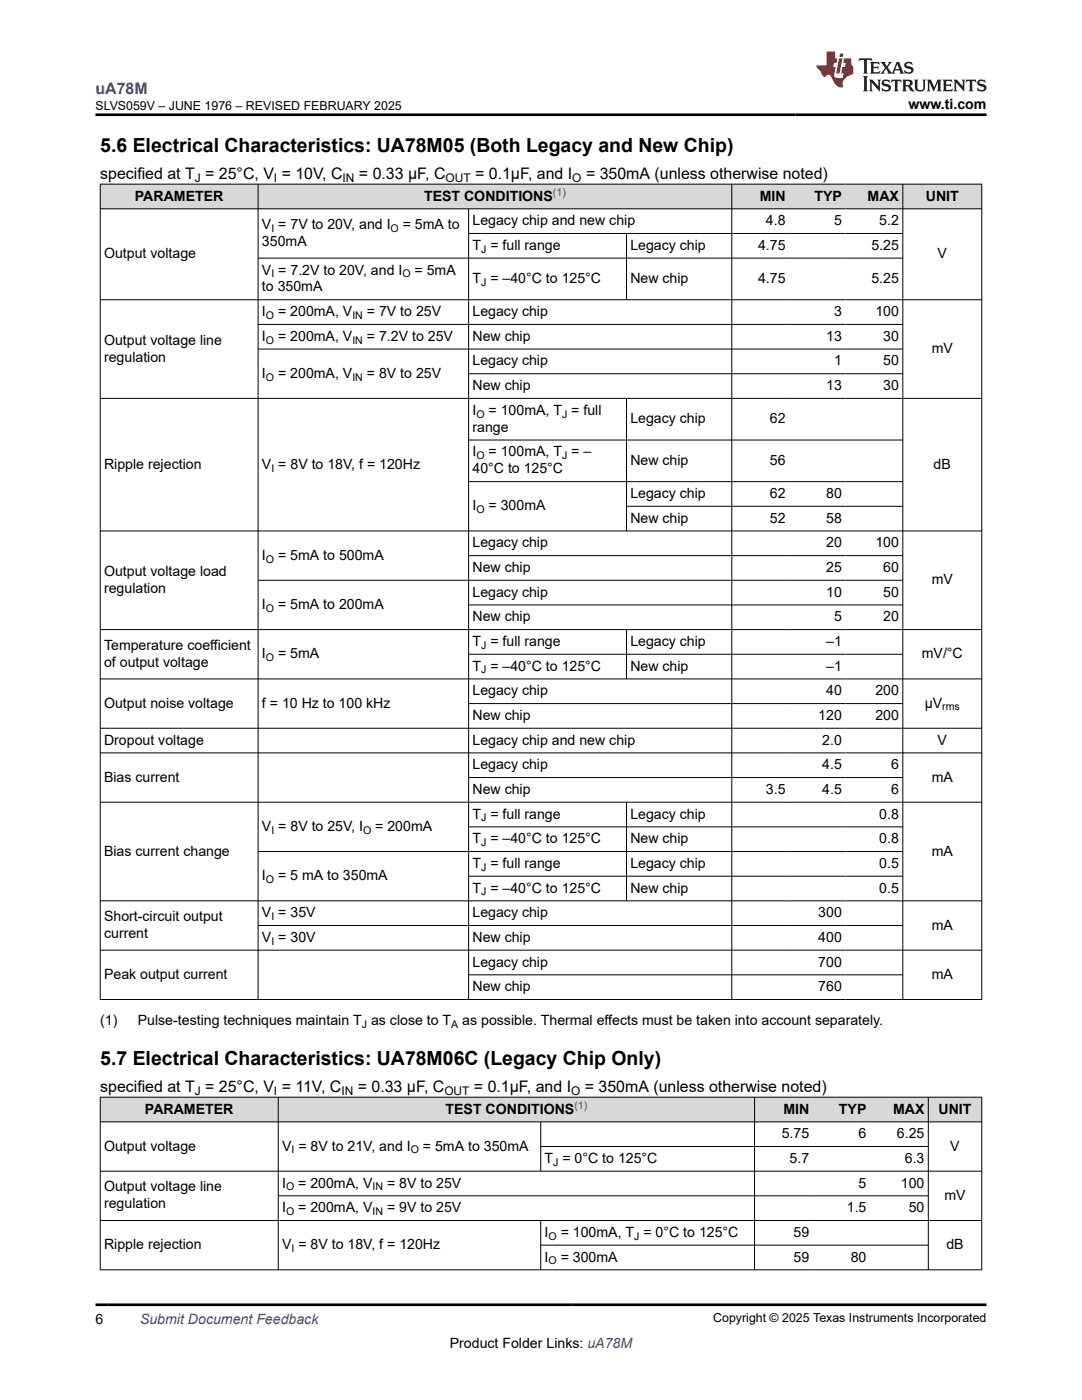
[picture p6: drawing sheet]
<svg xmlns="http://www.w3.org/2000/svg" width="216mm" height="279mm" viewBox="0 0 216 279" stroke-linecap="round" stroke-linejoin="round" font-family="sans-serif">
<defs><g id="words">
<g font-size="3.9">
<text x="20" y="30.3">5.6 Electrical Characteristics: UA78M05 (Both Legacy and New Chip)</text>
<text x="20" y="212.5">5.7 Electrical Characteristics: UA78M06C (Legacy Chip Only)</text>
</g>
<text font-size="3.2" fill="#00f" x="19" y="18.7">uA78M</text>
<g font-size="3.2">
<text x="20" y="35.7">specified at T = 25°C, V = 10V, C</text>
<text x="71.6" y="35.7">= 0.33 µF, C</text>
<text x="94.8" y="35.7">= 0.1µF, and I</text>
<text x="116.9" y="35.7">= 350mA (unless otherwise noted)</text>
<text x="20" y="217.9">specified at T = 25°C, V = 11V, C</text>
<text x="71.4" y="217.9">= 0.33 µF, C</text>
<text x="94.6" y="217.9">= 0.1µF, and I</text>
<text x="116.7" y="217.9">= 350mA (unless otherwise noted)</text>
</g>
<g font-size="2.8">
<text x="181.3" y="21.8">www.ti.com</text>
<text x="26.9" y="40">PARAMETER</text>
<text x="84.6" y="40">TEST CONDITIONS</text>
<text x="151.6" y="40">MIN</text>
<text x="162.5" y="40">TYP</text>
<text x="173.1" y="40">MAX</text>
<text x="184.7" y="40">UNIT</text>
<text x="52.3" y="45.7">V = 7V to 20V, and I</text>
<text x="80.4" y="45.7">= 5mA to</text>
<text x="94.3" y="44.9">Legacy chip and new chip</text>
<text x="152.8" y="44.9">4.8</text>
<text x="166.4" y="44.9">5</text>
<text x="175.5" y="44.9">5.2</text>
<text x="20.8" y="51.6">Output voltage</text>
<text x="52.3" y="49.1">350mA</text>
<text x="94.3" y="49.9">T = full range</text>
<text x="125.8" y="49.9">Legacy chip</text>
<text x="151.3" y="49.9">4.75</text>
<text x="173.9" y="49.9">5.25</text>
<text x="187.1" y="51.6">V</text>
<text x="52.3" y="54.8">V = 7.2V to 20V, and I</text>
<text x="52.3" y="58.2">to 350mA</text>
<text x="82.7" y="54.8">= 5mA</text>
<text x="94.3" y="56.5">T = –40°C to 125°C</text>
<text x="125.8" y="56.5">New chip</text>
<text x="151.3" y="56.5">4.75</text>
<text x="173.9" y="56.5">5.25</text>
<text x="52.3" y="63.1">I</text>
<text x="55.5" y="63.1">= 200mA, V</text>
<text x="73.2" y="63.1">= 7V to 25V</text>
<text x="94.3" y="63.1">Legacy chip</text>
<text x="166.4" y="63.1">3</text>
<text x="174.7" y="63.1">100</text>
<text x="20.8" y="68.8">Output voltage line</text>
<text x="52.3" y="68">I</text>
<text x="55.5" y="68">= 200mA, V</text>
<text x="73.2" y="68">= 7.2V to 25V</text>
<text x="94.3" y="68">New chip</text>
<text x="164.9" y="68">13</text>
<text x="176.2" y="68">30</text>
<text x="185.9" y="70.5">mV</text>
<text x="20.8" y="72.2">regulation</text>
<text x="52.3" y="75.4">I</text>
<text x="55.5" y="75.4">= 200mA, V</text>
<text x="73.2" y="75.4">= 8V to 25V</text>
<text x="94.3" y="72.9">Legacy chip</text>
<text x="94.3" y="77.9">New chip</text>
<text x="164.9" y="77.9">13</text>
<text x="166.4" y="72.9">1</text>
<text x="176.2" y="72.9">50</text>
<text x="176.2" y="77.9">30</text>
<text x="94.3" y="82.8">I</text>
<text x="97.5" y="82.8">= 100mA, T = full</text>
<text x="94.3" y="86.2">range</text>
<text x="125.8" y="84.5">Legacy chip</text>
<text x="153.6" y="84.5">62</text>
<text x="20.8" y="93.5">Ripple rejection</text>
<text x="52.3" y="93.5">V = 8V to 18V, f = 120Hz</text>
<text x="94.3" y="94.5">40°C to 125°C</text>
<text x="94.3" y="91.1">I</text>
<text x="97.5" y="91.1">= 100mA, T = –</text>
<text x="125.8" y="92.8">New chip</text>
<text x="153.6" y="92.8">56</text>
<text x="186.3" y="93.5">dB</text>
<text x="94.3" y="101.9">I</text>
<text x="97.5" y="101.9">= 300mA</text>
<text x="125.8" y="99.4">Legacy chip</text>
<text x="153.6" y="99.4">62</text>
<text x="164.9" y="99.4">80</text>
<text x="125.8" y="104.3">New chip</text>
<text x="153.6" y="104.3">52</text>
<text x="164.9" y="104.3">58</text>
<text x="52.3" y="111.7">I</text>
<text x="55.5" y="111.7">= 5mA to 500mA</text>
<text x="94.3" y="109.2">Legacy chip</text>
<text x="164.9" y="109.2">20</text>
<text x="174.7" y="109.2">100</text>
<text x="20.8" y="114.9">Output voltage load</text>
<text x="20.8" y="118.3">regulation</text>
<text x="94.3" y="114.2">New chip</text>
<text x="94.3" y="119.1">Legacy chip</text>
<text x="164.9" y="114.2">25</text>
<text x="164.9" y="119.1">10</text>
<text x="176.2" y="114.2">60</text>
<text x="176.2" y="119.1">50</text>
<text x="185.9" y="116.6">mV</text>
<text x="52.3" y="121.5">I</text>
<text x="55.5" y="121.5">= 5mA to 200mA</text>
<text x="94.3" y="124">New chip</text>
<text x="166.4" y="124">5</text>
<text x="176.2" y="124">20</text>
<text x="20.8" y="129.7">Temperature coefficient</text>
<text x="52.3" y="131.4">I</text>
<text x="55.5" y="131.4">= 5mA</text>
<text x="94.3" y="128.9">T = full range</text>
<text x="125.8" y="128.9">Legacy chip</text>
<text x="164.9" y="128.9">–1</text>
<text x="183.9" y="131.4">mV/°C</text>
<text x="20.8" y="133.1">of output voltage</text>
<text x="94.3" y="133.8">T = –40°C to 125°C</text>
<text x="125.8" y="133.8">New chip</text>
<text x="164.9" y="133.8">–1</text>
<text x="20.8" y="141.2">Output noise voltage</text>
<text x="52.3" y="141.2">f = 10 Hz to 100 kHz</text>
<text x="94.3" y="138.8">Legacy chip</text>
<text x="94.3" y="143.7">New chip</text>
<text x="163.3" y="143.7">120</text>
<text x="164.9" y="138.8">40</text>
<text x="174.7" y="138.8">200</text>
<text x="174.7" y="143.7">200</text>
<text x="184.5" y="141.2">µV</text>
<text x="20.8" y="148.6">Dropout voltage</text>
<text x="94.3" y="148.6">Legacy chip and new chip</text>
<text x="164.1" y="148.6">2.0</text>
<text x="187.1" y="148.6">V</text>
<text x="20.8" y="156">Bias current</text>
<text x="94.3" y="153.5">Legacy chip</text>
<text x="164.1" y="153.5">4.5</text>
<text x="177.8" y="153.5">6</text>
<text x="185.9" y="156">mA</text>
<text x="94.3" y="158.5">New chip</text>
<text x="152.8" y="158.5">3.5</text>
<text x="164.1" y="158.5">4.5</text>
<text x="177.8" y="158.5">6</text>
<text x="52.3" y="165.8">V = 8V to 25V, I</text>
<text x="74.9" y="165.8">= 200mA</text>
<text x="94.3" y="163.4">T = full range</text>
<text x="125.8" y="163.4">Legacy chip</text>
<text x="175.5" y="163.4">0.8</text>
<text x="20.8" y="170.8">Bias current change</text>
<text x="94.3" y="168.3">T = –40°C to 125°C</text>
<text x="94.3" y="173.2">T = full range</text>
<text x="125.8" y="168.3">New chip</text>
<text x="125.8" y="173.2">Legacy chip</text>
<text x="175.5" y="168.3">0.8</text>
<text x="175.5" y="173.2">0.5</text>
<text x="185.9" y="170.8">mA</text>
<text x="52.3" y="175.7">I</text>
<text x="55.5" y="175.7">= 5 mA to 350mA</text>
<text x="94.3" y="178.1">T = –40°C to 125°C</text>
<text x="125.8" y="178.1">New chip</text>
<text x="175.5" y="178.1">0.5</text>
<text x="20.8" y="183.8">Short-circuit output</text>
<text x="52.3" y="183.1">V = 35V</text>
<text x="94.3" y="183.1">Legacy chip</text>
<text x="163.3" y="183.1">300</text>
<text x="185.9" y="185.5">mA</text>
<text x="20.8" y="187.2">current</text>
<text x="52.3" y="188">V = 30V</text>
<text x="94.3" y="188">New chip</text>
<text x="163.3" y="188">400</text>
<text x="20.8" y="195.4">Peak output current</text>
<text x="94.3" y="192.9">Legacy chip</text>
<text x="94.3" y="197.8">New chip</text>
<text x="163.3" y="192.9">700</text>
<text x="163.3" y="197.8">760</text>
<text x="185.9" y="195.4">mA</text>
<text x="20" y="204.6">(1)</text>
<text x="27.5" y="204.6">Pulse-testing techniques maintain T as close to T</text>
<text x="92.2" y="204.6">as possible. Thermal effects must be taken into account separately.</text>
<text x="28.9" y="222.2">PARAMETER</text>
<text x="88.9" y="222.2">TEST CONDITIONS</text>
<text x="156" y="227.2">5.75</text>
<text x="156.3" y="222.2">MIN</text>
<text x="167.4" y="222.2">TYP</text>
<text x="171.3" y="227.2">6</text>
<text x="178.2" y="222.2">MAX</text>
<text x="179" y="227.2">6.25</text>
<text x="187.3" y="222.2">UNIT</text>
<text x="20.8" y="229.6">Output voltage</text>
<text x="56.3" y="229.6">V = 8V to 21V, and I</text>
<text x="84.4" y="229.6">= 5mA to 350mA</text>
<text x="108.7" y="232.1">T = 0°C to 125°C</text>
<text x="157.6" y="232.1">5.7</text>
<text x="180.5" y="232.1">6.3</text>
<text x="189.6" y="229.6">V</text>
<text x="20.8" y="237.8">Output voltage line</text>
<text x="56.3" y="237">I</text>
<text x="59.5" y="237">= 200mA, V</text>
<text x="77.2" y="237">= 8V to 25V</text>
<text x="171.3" y="237">5</text>
<text x="179.8" y="237">100</text>
<text x="188.4" y="239.5">mV</text>
<text x="20.8" y="241.2">regulation</text>
<text x="56.3" y="241.9">I</text>
<text x="59.5" y="241.9">= 200mA, V</text>
<text x="77.2" y="241.9">= 9V to 25V</text>
<text x="169" y="241.9">1.5</text>
<text x="181.3" y="241.9">50</text>
<text x="20.8" y="249.3">Ripple rejection</text>
<text x="56.3" y="249.3">V = 8V to 18V, f = 120Hz</text>
<text x="108.7" y="246.8">I</text>
<text x="108.7" y="251.8">I</text>
<text x="111.9" y="246.8">= 100mA, T = 0°C to 125°C</text>
<text x="111.9" y="251.8">= 300mA</text>
<text x="158.3" y="246.8">59</text>
<text x="158.3" y="251.8">59</text>
<text x="169.8" y="251.8">80</text>
<text x="188.8" y="249.3">dB</text>
<text x="19" y="264.2">6</text>
<text x="89.8" y="269">Product Folder Links: uA78M</text>
</g>
<text font-size="2.8" fill="#00f" x="27.9" y="264.2">Submit Document Feedback</text>
<g font-size="2.5">
<text x="19" y="21.9">SLVS059V – JUNE 1976 – REVISED FEBRUARY 2025</text>
<text x="142.3" y="263.9">Copyright © 2025 Texas Instruments Incorporated</text>
</g>
<g font-size="2.4">
<text x="38.9" y="36.3">J</text>
<text x="54.7" y="36.3">I</text>
<text x="68.4" y="36.3">IN</text>
<text x="88.9" y="36.3">OUT</text>
<text x="114.2" y="36.3">O</text>
<text x="38.9" y="218.6">J</text>
<text x="54.7" y="218.6">I</text>
<text x="68.1" y="218.6">IN</text>
<text x="88.7" y="218.6">OUT</text>
<text x="114" y="218.6">O</text>
</g>
<g font-size="2.1" fill="#00f">
<text x="110.3" y="39.1">(1)</text>
<text x="114.6" y="221.3">(1)</text>
</g>
<g font-size="2.1">
<text x="54.2" y="46.3">I</text>
<text x="77.9" y="46.3">O</text>
<text x="96" y="50.4">J</text>
<text x="54.2" y="55.4">I</text>
<text x="80.3" y="55.4">O</text>
<text x="96" y="57">J</text>
<text x="53.1" y="63.7">O</text>
<text x="70.3" y="63.7">IN</text>
<text x="53.1" y="68.6">O</text>
<text x="70.3" y="68.6">IN</text>
<text x="53.1" y="76">O</text>
<text x="70.3" y="76">IN</text>
<text x="95.1" y="83.3">O</text>
<text x="112.2" y="83.3">J</text>
<text x="54.2" y="94.1">I</text>
<text x="95.1" y="91.7">O</text>
<text x="112.2" y="91.7">J</text>
<text x="95.1" y="102.4">O</text>
<text x="53.1" y="112.3">O</text>
<text x="53.1" y="122.1">O</text>
<text x="53.1" y="131.9">O</text>
<text x="96" y="129.5">J</text>
<text x="96" y="134.4">J</text>
<text x="188" y="141.8">rms</text>
<text x="54.2" y="166.4">I</text>
<text x="72.4" y="166.4">O</text>
<text x="96" y="163.9">J</text>
<text x="96" y="168.9">J</text>
<text x="96" y="173.8">J</text>
<text x="53.1" y="176.2">O</text>
<text x="96" y="178.7">J</text>
<text x="54.2" y="183.6">I</text>
<text x="54.2" y="188.5">I</text>
<text x="72.2" y="205.2">J</text>
<text x="90.1" y="205.2">A</text>
<text x="58.2" y="230.2">I</text>
<text x="82" y="230.2">O</text>
<text x="110.4" y="232.6">J</text>
<text x="57.1" y="237.6">O</text>
<text x="74.3" y="237.6">IN</text>
<text x="57.1" y="242.5">O</text>
<text x="74.3" y="242.5">IN</text>
<text x="58.2" y="249.9">I</text>
<text x="109.4" y="247.4">O</text>
<text x="126.5" y="247.4">J</text>
<text x="109.4" y="252.3">O</text>
</g>
</g></defs>
<g fill="#d8d8d8">
<path d="M20 36.8h175.9v4.9h-175.9z" fill-rule="evenodd"/>
<path d="M20.1 36.8h31.3v4.8h-31.3z" fill-rule="evenodd"/>
<path d="M51.6 36.8h94.4v4.8h-94.4z" fill-rule="evenodd"/>
<path d="M146.1 36.8h11.4v4.8h-11.4z" fill-rule="evenodd"/>
<path d="M157.5 36.8h11.2v4.8h-11.2z" fill-rule="evenodd"/>
<path d="M168.7 36.8h11.4v4.8h-11.4z" fill-rule="evenodd"/>
<path d="M180.2 36.8h15.6v4.8h-15.6z" fill-rule="evenodd"/>
</g>
<g fill="none" stroke="#000" stroke-width=".2">
<path d="M19.9 36.8h176.1M20 36.7v162.8M51.5 36.7v162.8M146 36.7v162.8M180.1 36.7v162.8M195.9 36.7v162.8M19.9 41.7h176.1M19.9 59.8h176.1M51.5 51.5h128.7M93.5 41.7v157.8M93.5 46.6h86.7M125 46.6v13.3"/>
<path d="M19.9 79.5h176.1M51.5 64.7h128.7M51.5 69.7h128.7M93.5 74.6h86.7M125 79.5v26.5M93.5 87.8h86.7M93.5 96.1h86.7M19.9 106h176.1M51.5 115.8h128.7M93.5 110.9h86.7M125 101h55.2M19.9 125.7h176.1"/>
<path d="M19.9 135.5h176.1M93.5 120.7h86.7M93.5 130.6h86.7M125 125.7v9.9M19.9 145.3h176.1M19.9 150.3h176.1M93.5 140.4h86.7M93.5 155.2h86.7M19.9 160.1h176.1M19.9 179.8h176.1M93.5 165h86.7M93.5 174.9h86.7"/>
<path d="M125 160.1v19.7M180.2 169.9h-128.7M19.9 189.6h176.1M19.9 199.5h176.1M51.5 184.7h128.7M93.5 194.5h86.7"/>
</g>
<g fill="#d8d8d8">
<path d="M20 219h175.9v4.9h-175.9z" fill-rule="evenodd"/>
<path d="M20.1 219h35.4v4.8h-35.4z" fill-rule="evenodd"/>
<path d="M55.6 219h94.9v4.8h-94.9z" fill-rule="evenodd"/>
<path d="M150.6 219h11.6v4.8h-11.6z" fill-rule="evenodd"/>
<path d="M162.2 219h11.4v4.8h-11.4z" fill-rule="evenodd"/>
<path d="M173.6 219h11.6v4.8h-11.6z" fill-rule="evenodd"/>
<path d="M185.3 219h10.5v4.8h-10.5z" fill-rule="evenodd"/>
</g>
<g fill="none" stroke="#000" stroke-width=".2">
<path d="M19.9 219h176.1M20 218.9v34.6M55.5 218.9v34.6M150.6 218.9v34.6M185.2 218.9v34.6M195.9 218.9v34.6M19.9 223.9h176.1M19.9 233.7h176.1M55.5 238.7h129.8M107.9 223.9v9.9M107.9 228.8h77.4M19.9 243.6h176.1"/>
<path d="M19.9 253.4h176.1M107.9 243.6v9.9M107.9 248.5h77.4"/>
</g>
<path d="M171.5 11.6l-.2 .6 .5-.2h.6v.1v2.2l-.2 .4h1l-.2-.4v-2.2v-.1h.5l.6 .2-.2-.6zM173.6 12.4l.2 .3v1.6l-.2 .4h1.9l.1-.6a1.08 1.08 0 0 1-1.3 .2v-.7h.6l.4 .2v-.7l-.4 .2h-.6v-.5l.2-.2a1 1 0 0 1 1 .3l-.1-.5zM175.7 12.4l.9 1.1-1 1.2h.9l-.2-.2 .5-.8 .4 .8-.2 .2h1.6l-.2-.2 .2-.5h.9l.1 .5-.1 .2h.9l-.2-.4-.8-1.9h-.5l-.9 2.1-.9-1.1 .9-1h-.8l.2 .2-.4 .6-.4-.6 .2-.2zM179 12.8l.4 1h-.7zM180.7 12.5a.65 .65 0 0 0-.2 .7 .65 .65 0 0 0 .6 .5l.6 .1 .1 .3a.79 .79 0 0 1-.7 .4 .79 .79 0 0 1-.7-.5l.1 .7 .2-.1a.93 .93 0 0 0 1.1 0 .93 .93 0 0 0 .4-.9 1.46 1.46 0 0 0-1.2-.6l-.1-.3a1.09 1.09 0 0 1 1.2 .2l-.2-.6-.1 .1-.5-.2zM172.2 15.2l.2 .4v2.2l-.2 .4h1l-.2-.4v-2.2l.2-.4zM173.4 15.9l.2 .4v1.5l-.2 .4h.8l-.3-.4 .1-1.3 1.6 1.8v-2l.2-.4h-.7l.1 .2 .1 1.1-1.2-1.3zM176.2 16a.65 .65 0 0 0-.2 .8 .65 .65 0 0 0 .6 .4l.6 .2 .1 .2a.79 .79 0 0 1-.7 .4 .79 .79 0 0 1-.7-.5l.1 .7 .2-.1a.93 .93 0 0 0 1.1 .1 .93 .93 0 0 0 .4-1 1.46 1.46 0 0 0-1.2-.5l-.1-.4a1.09 1.09 0 0 1 1.2 .2l-.1-.6-.2 .1-.5-.1zM177.9 15.9l-.1 .6a.63 .63 0 0 1 .8-.3v1.6l-.3 .4h1l-.2-.4v-1.6a.66 .66 0 0 1 .8 .3l-.1-.6zM180 15.9l.2 .4v1.5l-.2 .4h1l-.2-.2-.1-.7h.5l.1 .2a.79 .79 0 0 0 1.2 .6l-1-.9a.61 .61 0 0 0 .6-.6 .61 .61 0 0 0-.5-.7zM180.8 16.2h.1a.47 .47 0 0 1 .5 .1 .47 .47 0 0 1 .1 .5l-.1 .1-.7 .1zM182.3 15.9l.2 .2a2.27 2.27 0 0 0 .4 2 1.04 1.04 0 0 0 1.7-.7v-1.3l.2-.2h-.8l.2 .4v1.1a.6 .6 0 0 1-.6 .6 .6 .6 0 0 1-.6-.6v-1.1l.3-.4zM184.9 15.9l.2 .4v1.5l-.2 .4h.8l-.3-.4v-1.4l.9 1.9 .9-1.9v1.4l-.3 .4h1l-.2-.4v-1.5l.2-.4h-.8l-.7 1.5-.6-1.5zM188.1 15.9l.2 .4v1.5l-.2 .4h1.9l.1-.6a1.09 1.09 0 0 1-1.3 .2v-.7h.6l.4 .2v-.6l-.4 .2h-.6v-.6l.2-.1a1.01 1.01 0 0 1 1 .3l-.1-.6zM190.2 15.9l.3 .4v1.5l-.3 .4h.8l-.2-.4v-1.3l1.6 1.8v-2l.2-.4h-.7l.2 .2v1.1l-1.2-1.3zM192.8 15.9l-.1 .6a.63 .63 0 0 1 .8-.3v1.6l-.3 .4h1l-.2-.4v-1.6a.66 .66 0 0 1 .8 .3l-.1-.6zM195.2 16a.65 .65 0 0 0-.2 .8 .65 .65 0 0 0 .6 .4l.6 .2 .2 .2a.79 .79 0 0 1-.7 .4 .79 .79 0 0 1-.7-.5l.1 .7 .2-.1a.93 .93 0 0 0 1 .1 .93 .93 0 0 0 .5-1 1.46 1.46 0 0 0-1.3-.5v-.4a1.09 1.09 0 0 1 1.2 .2l-.2-.6-.2 .1-.5-.1z" fill="#231f20"/>
<path d="M164.9 10.3v2.7h-2l.1 .4 .8 1a.95 .95 0 0 0 1 .9 .59 .59 0 0 1 .5-.4 .59 .59 0 0 1 .5 .3l.4 .8a1.59 1.59 0 0 0 2.1 1.4 1.61 1.61 0 0 1 1-2.3l1-.3-.1-1.5a1.59 1.59 0 0 1-.3-1.7h-1.5l-.2 .9h.6l-.2 .9h-.5l-.2 .9v.3l.4 .1-.1 .9h-.7a.73 .73 0 0 1-1-.7l.3-1.5h-.5l.1-.9h.5l.2-.9h-.5v-1.3zM167.4 11.6l-.6 3.1h.7l.6-3.1zM167.6 10.7l-.1 .6h.7l.1-.6z" fill="#ed1c24"/>
<path d="M19 22.9h177.8M19 260.4h177.8" fill="none" stroke="#000" stroke-width=".53"/>
<use href="#words"/>
</svg>
